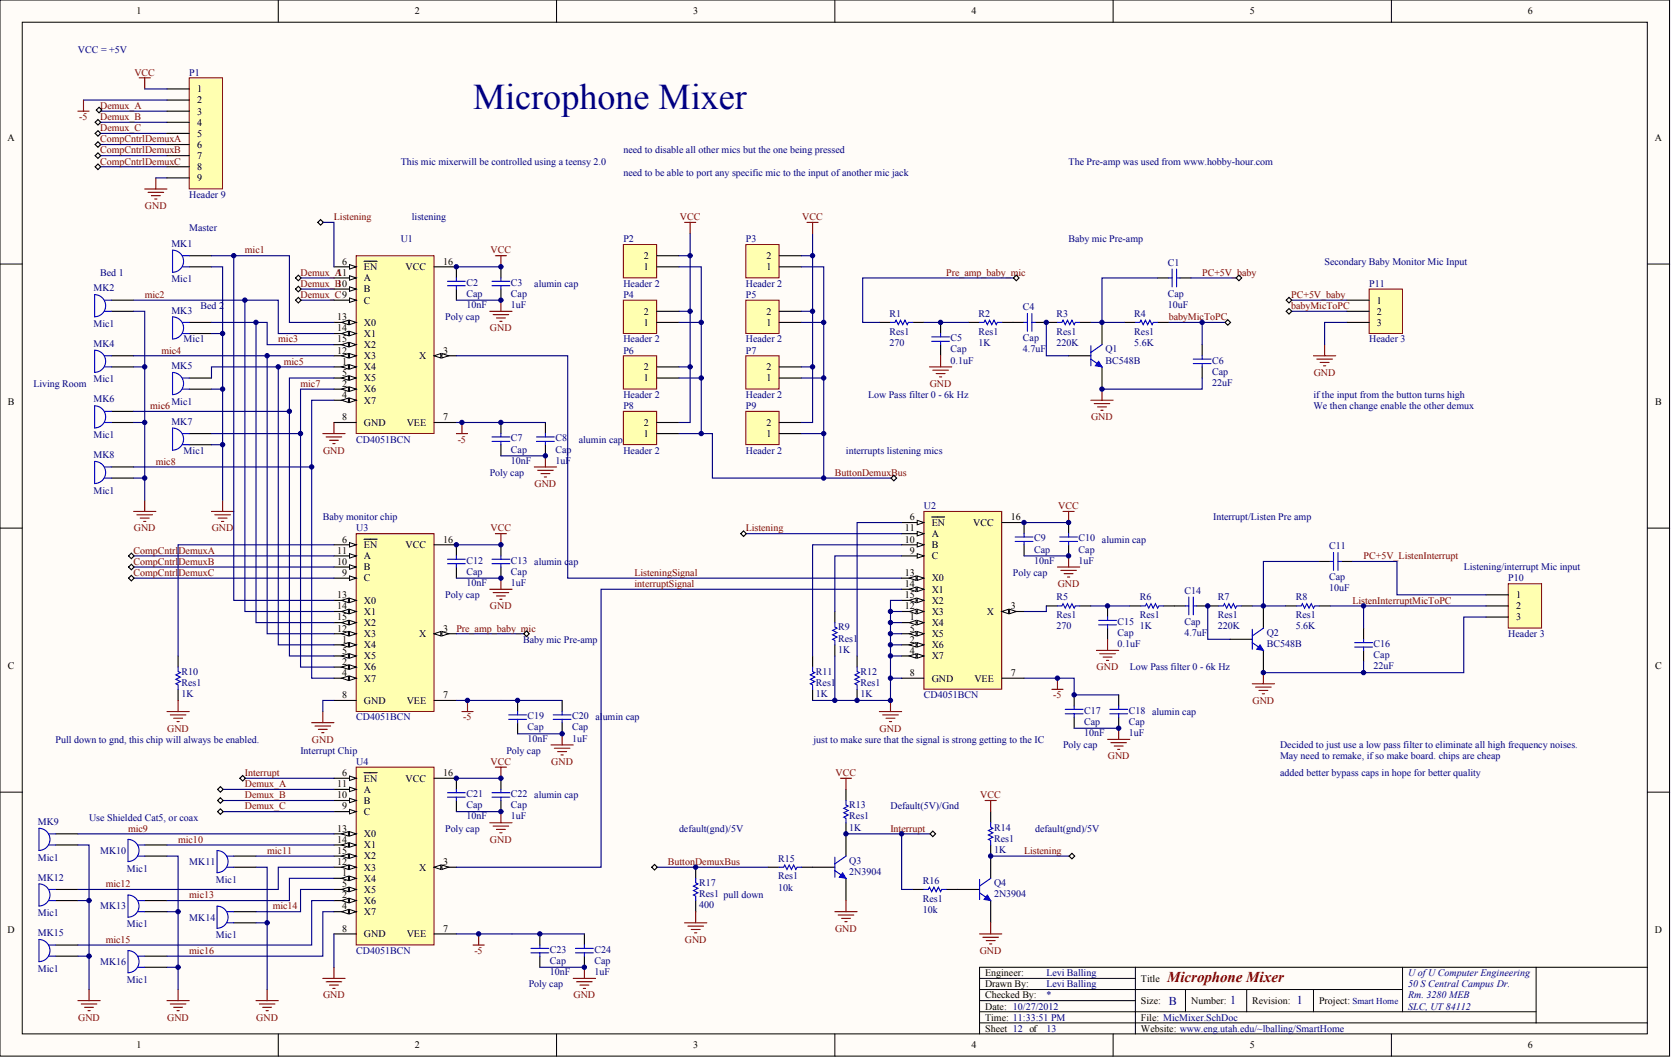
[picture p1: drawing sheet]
<svg xmlns="http://www.w3.org/2000/svg" width="634mm" height="401mm" viewBox="0 0 634 401" stroke-linecap="round" stroke-linejoin="round" font-family="sans-serif">
<defs><g id="words">
<text font-size="13.7" fill="#000080" x="179.4" y="41.3">Microphone Mixer</text>
<text font-size="5.7" fill="#800000" x="442.5" y="372.2">Microphone Mixer</text>
<g font-size="4.6" fill="#000080">
<text x="443.1" y="380.9">B</text>
<text x="466.3" y="380.5">1</text>
<text x="491.7" y="380.5">1</text>
</g>
<g font-size="3.8">
<text x="51.8" y="5.5">1</text>
<text x="157.3" y="5.5">2</text>
<text x="262.8" y="5.5">3</text>
<text x="368.3" y="5.5">4</text>
<text x="473.8" y="5.5">5</text>
<text x="579.3" y="5.5">6</text>
<text x="74.7" y="35">1</text>
<text x="74.7" y="39.2">2</text>
<text x="74.7" y="43.4">3</text>
<text x="74.7" y="47.6">4</text>
<text x="2.8" y="53.4">A</text>
<text x="74.7" y="51.8">5</text>
<text x="627.4" y="53.4">A</text>
<text x="74.7" y="56.1">6</text>
<text x="74.7" y="60.3">7</text>
<text x="74.7" y="64.5">8</text>
<text x="74.7" y="68.7">9</text>
<text x="129.8" y="100.3">6</text>
<text x="168" y="100.3">16</text>
<text x="244.1" y="98.2">2</text>
<text x="290.6" y="98.2">2</text>
<text x="127.9" y="104.5">11</text>
<text x="138" y="102.4">EN</text>
<text x="138" y="106.6">A</text>
<text x="153.8" y="102.4">VCC</text>
<text x="244.1" y="102.4">1</text>
<text x="290.6" y="102.4">1</text>
<text x="138" y="110.9">B</text>
<text x="138" y="115.1">C</text>
<text x="244.1" y="119.3">2</text>
<text x="290.6" y="119.3">2</text>
<text x="522" y="115.1">1</text>
<text x="522" y="119.3">2</text>
<text x="127.9" y="121.4">13</text>
<text x="127.9" y="125.6">14</text>
<text x="138" y="123.5">X0</text>
<text x="244.1" y="123.5">1</text>
<text x="290.6" y="123.5">1</text>
<text x="522" y="123.5">3</text>
<text x="127.9" y="129.8">15</text>
<text x="138" y="131.9">X2</text>
<text x="138" y="127.7">X1</text>
<text x="127.9" y="134">12</text>
<text x="138" y="136.1">X3</text>
<text x="158.9" y="136.1">X</text>
<text x="168" y="134">3</text>
<text x="129.8" y="138.2">1</text>
<text x="129.8" y="142.5">5</text>
<text x="138" y="140.4">X4</text>
<text x="244.1" y="140.4">2</text>
<text x="290.6" y="140.4">2</text>
<text x="129.8" y="146.7">2</text>
<text x="138" y="148.8">X6</text>
<text x="138" y="144.6">X5</text>
<text x="244.1" y="144.6">1</text>
<text x="290.6" y="144.6">1</text>
<text x="3" y="153.5">B</text>
<text x="129.8" y="150.9">4</text>
<text x="138" y="153">X7</text>
<text x="627.6" y="153.5">B</text>
<text x="129.8" y="159.3">8</text>
<text x="138" y="161.4">GND</text>
<text x="154.2" y="161.4">VEE</text>
<text x="168" y="159.3">7</text>
<text x="244.1" y="161.4">2</text>
<text x="290.6" y="161.4">2</text>
<text x="244.1" y="165.6">1</text>
<text x="290.6" y="165.6">1</text>
<text x="345" y="197.3">6</text>
<text x="383.2" y="197.3">16</text>
<text x="343.1" y="201.5">11</text>
<text x="353.2" y="199.4">EN</text>
<text x="353.2" y="203.6">A</text>
<text x="369" y="199.4">VCC</text>
<text x="127.9" y="209.9">11</text>
<text x="129.8" y="205.7">6</text>
<text x="138" y="207.8">EN</text>
<text x="153.8" y="207.8">VCC</text>
<text x="168" y="205.7">16</text>
<text x="343.1" y="205.7">10</text>
<text x="345" y="209.9">9</text>
<text x="353.2" y="207.8">B</text>
<text x="127.9" y="214.1">10</text>
<text x="138" y="212">A</text>
<text x="353.2" y="212">C</text>
<text x="129.8" y="218.3">9</text>
<text x="138" y="220.4">C</text>
<text x="138" y="216.2">B</text>
<text x="343.1" y="218.3">13</text>
<text x="353.2" y="220.4">X0</text>
<text x="127.9" y="226.8">13</text>
<text x="343.1" y="226.8">15</text>
<text x="343.1" y="222.5">14</text>
<text x="353.2" y="224.7">X1</text>
<text x="574.8" y="226.8">1</text>
<text x="127.9" y="231">14</text>
<text x="138" y="228.9">X0</text>
<text x="138" y="233.1">X1</text>
<text x="343.1" y="231">12</text>
<text x="353.2" y="233.1">X3</text>
<text x="353.2" y="228.9">X2</text>
<text x="374.1" y="233.1">X</text>
<text x="383.2" y="231">3</text>
<text x="574.8" y="231">2</text>
<text x="127.9" y="239.4">12</text>
<text x="127.9" y="235.2">15</text>
<text x="138" y="237.3">X2</text>
<text x="168" y="239.4">3</text>
<text x="345" y="235.2">1</text>
<text x="345" y="239.4">5</text>
<text x="353.2" y="237.3">X4</text>
<text x="574.8" y="235.2">3</text>
<text x="129.8" y="243.6">1</text>
<text x="138" y="245.7">X4</text>
<text x="138" y="241.5">X3</text>
<text x="158.9" y="241.5">X</text>
<text x="345" y="243.6">2</text>
<text x="353.2" y="245.7">X6</text>
<text x="353.2" y="241.5">X5</text>
<text x="129.8" y="247.8">5</text>
<text x="138" y="249.9">X5</text>
<text x="345" y="247.8">4</text>
<text x="353.2" y="249.9">X7</text>
<text x="3" y="253.7">C</text>
<text x="129.8" y="252">2</text>
<text x="129.8" y="256.3">4</text>
<text x="138" y="254.2">X6</text>
<text x="345" y="256.3">8</text>
<text x="383.2" y="256.3">7</text>
<text x="627.6" y="253.7">C</text>
<text x="138" y="258.4">X7</text>
<text x="353.2" y="258.4">GND</text>
<text x="369.4" y="258.4">VEE</text>
<text x="129.8" y="264.7">8</text>
<text x="138" y="266.8">GND</text>
<text x="154.2" y="266.8">VEE</text>
<text x="168" y="264.7">7</text>
<text x="127.9" y="298.4">11</text>
<text x="129.8" y="294.2">6</text>
<text x="138" y="296.3">EN</text>
<text x="153.8" y="296.3">VCC</text>
<text x="168" y="294.2">16</text>
<text x="127.9" y="302.6">10</text>
<text x="138" y="304.7">B</text>
<text x="138" y="300.5">A</text>
<text x="129.8" y="306.8">9</text>
<text x="138" y="308.9">C</text>
<text x="127.9" y="315.3">13</text>
<text x="138" y="317.4">X0</text>
<text x="127.9" y="323.7">15</text>
<text x="127.9" y="319.5">14</text>
<text x="138" y="321.6">X1</text>
<text x="127.9" y="327.9">12</text>
<text x="138" y="325.8">X2</text>
<text x="168" y="327.9">3</text>
<text x="129.8" y="332.1">1</text>
<text x="138" y="334.2">X4</text>
<text x="138" y="330">X3</text>
<text x="158.9" y="330">X</text>
<text x="129.8" y="340.6">2</text>
<text x="129.8" y="336.3">5</text>
<text x="138" y="338.5">X5</text>
<text x="129.8" y="344.8">4</text>
<text x="138" y="342.7">X6</text>
<text x="138" y="346.9">X7</text>
<text x="2.8" y="353.8">D</text>
<text x="129.8" y="353.2">8</text>
<text x="168" y="353.2">7</text>
<text x="627.4" y="353.8">D</text>
<text x="138" y="355.3">GND</text>
<text x="154.2" y="355.3">VEE</text>
<text x="373.5" y="370.1">Engineer:</text>
<text x="373.5" y="374.3">Drawn By:</text>
<text x="432.6" y="372.2">Title</text>
<text x="373.5" y="382.7">Date: 10/27/2012</text>
<text x="373.5" y="378.5">Checked By:</text>
<text x="432.6" y="380.6">Size:</text>
<text x="451.7" y="380.6">Number:</text>
<text x="474.8" y="380.6">Revision:</text>
<text x="500.1" y="380.6">Project: Smart Home</text>
<text x="373.5" y="386.9">Time: 11:33:51 PM</text>
<text x="432.6" y="386.9">File: MicMixer.SchDoc</text>
<text x="373.5" y="391.1">Sheet 12 of</text>
<text x="432.6" y="391.1">Website: www.eng.utah.edu/~lballing/SmartHome</text>
<text x="51.8" y="397.5">1</text>
<text x="157.3" y="397.5">2</text>
<text x="262.8" y="397.5">3</text>
<text x="368.3" y="397.5">4</text>
<text x="473.8" y="397.5">5</text>
<text x="579.3" y="397.5">6</text>
</g>
<g font-size="3.8" fill="#000080">
<text x="29.5" y="20.2">VCC = +5V</text>
<text x="71.7" y="28.7">P1</text>
<text x="236.3" y="58.2">need to disable all other mics but the one being pressed</text>
<text x="151.9" y="62.4">This mic mixerwill be controlled using a teensy 2.0</text>
<text x="405.1" y="62.4">The Pre-amp was used from www.hobby-hour.com</text>
<text x="236.3" y="66.6">need to be able to port any specific mic to the input ofanother mic jack</text>
<text x="71.7" y="75">Header 9</text>
<text x="156.1" y="83.5">listening</text>
<text x="71.7" y="87.7">Master</text>
<text x="65" y="93.6">MK1</text>
<text x="151.9" y="91.9">U1</text>
<text x="236.3" y="91.9">P2</text>
<text x="282.8" y="91.9">P3</text>
<text x="405.1" y="91.9">Baby mic Pre-amp</text>
<text x="442.7" y="100.7">C1</text>
<text x="502.2" y="100.3">Secondary Baby Monitor Mic Input</text>
<text x="38" y="104.5">Bed 1</text>
<text x="65" y="107.1">Mic1</text>
<text x="35.5" y="110.4">MK2</text>
<text x="176.8" y="108.3">C2</text>
<text x="176.8" y="112.5">Cap</text>
<text x="193.7" y="108.3">C3</text>
<text x="193.7" y="112.5">Cap</text>
<text x="202.6" y="108.7">alumin cap</text>
<text x="236.3" y="108.7">Header 2</text>
<text x="236.3" y="113">P4</text>
<text x="282.8" y="113">P5</text>
<text x="282.8" y="108.7">Header 2</text>
<text x="442.7" y="112.5">Cap</text>
<text x="519.1" y="108.7">P11</text>
<text x="65" y="118.9">MK3</text>
<text x="76" y="117.2">Bed 2</text>
<text x="176.8" y="116.8">10nF</text>
<text x="193.7" y="116.8">1uF</text>
<text x="387.8" y="117.6">C4</text>
<text x="442.7" y="116.8">10uF</text>
<text x="35.5" y="123.9">Mic1</text>
<text x="168.8" y="121.4">Poly cap</text>
<text x="337.2" y="120.1">R1</text>
<text x="371" y="120.1">R2</text>
<text x="400.5" y="120.1">R3</text>
<text x="430" y="120.1">R4</text>
<text x="35.5" y="131.5">MK4</text>
<text x="69.6" y="129.8">Mic1</text>
<text x="236.3" y="129.8">Header 2</text>
<text x="282.8" y="129.8">Header 2</text>
<text x="337.2" y="131.1">270</text>
<text x="337.2" y="126.9">Res1</text>
<text x="360.4" y="129.4">C5</text>
<text x="371" y="131.1">1K</text>
<text x="371" y="126.9">Res1</text>
<text x="387.8" y="129.4">Cap</text>
<text x="400.5" y="131.1">220K</text>
<text x="400.5" y="126.9">Res1</text>
<text x="430" y="131.1">5.6K</text>
<text x="430" y="126.9">Res1</text>
<text x="519.1" y="129.8">Header 3</text>
<text x="236.3" y="134">P6</text>
<text x="282.8" y="134">P7</text>
<text x="360.4" y="137.8">0.1uF</text>
<text x="360.4" y="133.6">Cap</text>
<text x="387.8" y="133.6">4.7uF</text>
<text x="419.1" y="133.6">Q1</text>
<text x="419.1" y="137.8">BC548B</text>
<text x="459.6" y="137.8">C6</text>
<text x="65" y="139.9">MK5</text>
<text x="459.6" y="142">Cap</text>
<text x="12.7" y="146.7">Living Room</text>
<text x="35.5" y="145">Mic1</text>
<text x="459.6" y="146.3">22uF</text>
<text x="35.5" y="152.6">MK6</text>
<text x="65" y="153.4">Mic1</text>
<text x="236.3" y="150.9">Header 2</text>
<text x="236.3" y="155.1">P8</text>
<text x="282.8" y="150.9">Header 2</text>
<text x="282.8" y="155.1">P9</text>
<text x="329.2" y="150.9">Low Pass filter 0 - 6k Hz</text>
<text x="498" y="150.9">ifthe input from the button turns high</text>
<text x="498" y="155.1">We then change enable the other demux</text>
<text x="65" y="161">MK7</text>
<text x="35.5" y="166.1">Mic1</text>
<text x="135" y="167.8">CD4051BCN</text>
<text x="193.7" y="167.3">C7</text>
<text x="210.6" y="167.3">C8</text>
<text x="219.5" y="167.8">alumin cap</text>
<text x="35.5" y="173.7">MK8</text>
<text x="69.6" y="172">Mic1</text>
<text x="193.7" y="171.5">Cap</text>
<text x="210.6" y="171.5">Cap</text>
<text x="236.3" y="172">Header 2</text>
<text x="282.8" y="172">Header 2</text>
<text x="320.7" y="172">interrupts listening mics</text>
<text x="193.7" y="175.8">10nF</text>
<text x="210.6" y="175.8">1uF</text>
<text x="185.7" y="180.4">Poly cap</text>
<text x="35.5" y="187.1">Mic1</text>
<text x="122.4" y="197.3">Baby monitor chip</text>
<text x="350.3" y="193">U2</text>
<text x="460" y="197.3">Interrupt/Listen Pre amp</text>
<text x="135" y="201.5">U3</text>
<text x="392.1" y="205.3">C9</text>
<text x="392.1" y="209.5">Cap</text>
<text x="408.9" y="205.3">C10 alumin cap</text>
<text x="408.9" y="209.5">Cap</text>
<text x="503.9" y="208.2">C11</text>
<text x="176.8" y="213.7">C12</text>
<text x="193.7" y="213.7">C13 alumin cap</text>
<text x="392.1" y="213.7">10nF</text>
<text x="408.9" y="213.7">1uF</text>
<text x="176.8" y="217.9">Cap</text>
<text x="193.7" y="217.9">Cap</text>
<text x="384" y="218.3">Poly cap</text>
<text x="503.9" y="220">Cap</text>
<text x="555" y="216.2">Listening/interrupt Mic input</text>
<text x="571.8" y="220.4">P10</text>
<text x="168.8" y="226.8">Poly cap</text>
<text x="176.8" y="222.1">10nF</text>
<text x="193.7" y="222.1">1uF</text>
<text x="400.5" y="227.6">R5</text>
<text x="432.2" y="227.6">R6</text>
<text x="449" y="225.1">C14</text>
<text x="461.7" y="227.6">R7</text>
<text x="491.2" y="227.6">R8</text>
<text x="503.9" y="224.2">10uF</text>
<text x="317.8" y="239">R9</text>
<text x="400.5" y="238.6">270</text>
<text x="400.5" y="234.3">Res1</text>
<text x="423.7" y="236.9">C15</text>
<text x="432.2" y="238.6">1K</text>
<text x="432.2" y="234.3">Res1</text>
<text x="449" y="236.9">Cap</text>
<text x="461.7" y="238.6">220K</text>
<text x="461.7" y="234.3">Res1</text>
<text x="491.2" y="238.6">5.6K</text>
<text x="491.2" y="234.3">Res1</text>
<text x="198.4" y="243.6">Baby mic Pre-amp</text>
<text x="317.8" y="243.2">Res1</text>
<text x="423.7" y="245.3">0.1uF</text>
<text x="423.7" y="241.1">Cap</text>
<text x="449" y="241.1">4.7uF</text>
<text x="480.3" y="241.1">Q2</text>
<text x="480.3" y="245.3">BC548B</text>
<text x="520.8" y="245.3">C16</text>
<text x="571.8" y="241.5">Header 3</text>
<text x="317.8" y="247.4">1K</text>
<text x="520.8" y="249.5">Cap</text>
<text x="68.8" y="255.8">R10</text>
<text x="309.3" y="255.8">R11</text>
<text x="326.2" y="255.8">R12</text>
<text x="428.4" y="254.2">Low Pass filter 0 - 6k Hz</text>
<text x="520.8" y="253.7">22uF</text>
<text x="68.8" y="260.1">Res1</text>
<text x="309.3" y="260.1">Res1</text>
<text x="326.2" y="260.1">Res1</text>
<text x="68.8" y="264.3">1K</text>
<text x="309.3" y="264.3">1K</text>
<text x="326.2" y="264.3">1K</text>
<text x="350.3" y="264.7">CD4051BCN</text>
<text x="135" y="273.1">CD4051BCN</text>
<text x="200" y="272.7">C19</text>
<text x="216.9" y="272.7">C20 alumin cap</text>
<text x="411.1" y="270.6">C17</text>
<text x="411.1" y="274.8">Cap</text>
<text x="427.9" y="270.6">C18 alumin cap</text>
<text x="427.9" y="274.8">Cap</text>
<text x="21.1" y="281.6">Pull down to gnd, this chip will always be enabled.</text>
<text x="200" y="281.1">10nF</text>
<text x="200" y="276.9">Cap</text>
<text x="216.9" y="281.1">1uF</text>
<text x="216.9" y="276.9">Cap</text>
<text x="308.4" y="281.6">just to make sure that the signal is strong getting to the IC</text>
<text x="411.1" y="279">10nF</text>
<text x="427.9" y="279">1uF</text>
<text x="113.9" y="285.8">Interrupt Chip</text>
<text x="192" y="285.8">Poly cap</text>
<text x="403" y="283.7">Poly cap</text>
<text x="485.3" y="283.7">Decided to just use a low pass filter to eliminate all high frequency noises.</text>
<text x="485.3" y="287.9">May need to remake, ifso make board. chips are cheap</text>
<text x="135" y="290">U4</text>
<text x="485.3" y="294.2">added better bypass caps in hope for better quality</text>
<text x="176.8" y="302.2">C21</text>
<text x="193.7" y="302.2">C22 alumin cap</text>
<text x="33.8" y="311.1">Use Shielded Cat5, or coax</text>
<text x="176.8" y="310.6">10nF</text>
<text x="176.8" y="306.4">Cap</text>
<text x="193.7" y="310.6">1uF</text>
<text x="193.7" y="306.4">Cap</text>
<text x="322" y="306.4">R13</text>
<text x="322" y="310.6">Res1</text>
<text x="337.6" y="306.8">Default(5V)/Gnd</text>
<text x="14.3" y="312.7">MK9</text>
<text x="168.8" y="315.3">Poly cap</text>
<text x="257.4" y="315.3">default(gnd)/5V</text>
<text x="322" y="314.9">1K</text>
<text x="376.9" y="314.9">R14</text>
<text x="392.5" y="315.3">default(gnd)/5V</text>
<text x="38" y="323.7">MK10</text>
<text x="376.9" y="323.3">1K</text>
<text x="376.9" y="319.1">Res1</text>
<text x="14.3" y="326.2">Mic1</text>
<text x="71.7" y="327.9">MK11</text>
<text x="295" y="326.7">R15</text>
<text x="322" y="327.5">Q3</text>
<text x="14.3" y="333.8">MK12</text>
<text x="48.1" y="330.4">Mic1</text>
<text x="81.9" y="334.7">Mic1</text>
<text x="265" y="335.9">R17</text>
<text x="295" y="333.4">Res1</text>
<text x="322" y="331.7">2N3904</text>
<text x="349.9" y="335.1">R16</text>
<text x="376.9" y="335.9">Q4</text>
<text x="265" y="340.1">Res1 pull down</text>
<text x="295" y="337.6">10k</text>
<text x="349.9" y="341.8">Res1</text>
<text x="376.9" y="340.1">2N3904</text>
<text x="14.3" y="347.3">Mic1</text>
<text x="38" y="344.8">MK13</text>
<text x="265" y="344.4">400</text>
<text x="349.9" y="346">10k</text>
<text x="48.1" y="351.5">Mic1</text>
<text x="71.7" y="349">MK14</text>
<text x="14.3" y="354.9">MK15</text>
<text x="81.9" y="355.7">Mic1</text>
<text x="38" y="365.9">MK16</text>
<text x="135" y="361.6">CD4051BCN</text>
<text x="208.5" y="361.2">C23</text>
<text x="208.5" y="365.4">Cap</text>
<text x="225.4" y="361.2">C24</text>
<text x="225.4" y="365.4">Cap</text>
<text x="14.3" y="368.4">Mic1</text>
<text x="208.5" y="369.6">10nF</text>
<text x="225.4" y="369.6">1uF</text>
<text x="396.7" y="370.1">Levi Balling</text>
<text x="533.9" y="370.1">U of U Computer Engineering</text>
<text x="48.1" y="372.6">Mic1</text>
<text x="200.5" y="374.3">Poly cap</text>
<text x="396.7" y="374.3">Levi Balling</text>
<text x="533.9" y="374.3">50 S Central Campus Dr.</text>
<text x="396.7" y="378.5">*</text>
<text x="533.9" y="378.5">Rm. 3280 MEB</text>
<text x="533.9" y="382.7">SLC, UT 84112</text>
<text x="396.7" y="391.1">13</text>
</g>
<g font-size="3.8" fill="#800000">
<text x="50.9" y="28.7">VCC</text>
<text x="38" y="41.3">Demux_A</text>
<text x="30" y="45.5">-5</text>
<text x="38" y="45.5">Demux_B</text>
<text x="38" y="49.7">Demux_C</text>
<text x="38" y="53.9">CompCntrlDemuxA</text>
<text x="38" y="58.2">CompCntrlDemuxB</text>
<text x="38" y="62.4">CompCntrlDemuxC</text>
<text x="54.9" y="79.2">GND</text>
<text x="126.6" y="83.5">Listening</text>
<text x="257.7" y="83.5">VCC</text>
<text x="304.2" y="83.5">VCC</text>
<text x="92.8" y="96.1">mic1</text>
<text x="186" y="96.1">VCC</text>
<text x="113.9" y="104.5">Demux_A</text>
<text x="358.7" y="104.5">Pre_amp_baby_mic</text>
<text x="455.8" y="104.5">PC+5V_baby</text>
<text x="54.9" y="113">mic2</text>
<text x="113.9" y="108.7">Demux_B10</text>
<text x="113.9" y="113">Demux_C9</text>
<text x="489.6" y="113">PC+5V_baby</text>
<text x="489.6" y="117.2">babyMicToPC</text>
<text x="185.8" y="125.6">GND</text>
<text x="443.1" y="121.4">babyMicToPC</text>
<text x="105.5" y="129.8">mic3</text>
<text x="61.2" y="134">mic4</text>
<text x="107.6" y="138.2">mic5</text>
<text x="498.1" y="142.5">GND</text>
<text x="113.9" y="146.7">mic7</text>
<text x="352.5" y="146.7">GND</text>
<text x="57" y="155.1">mic6</text>
<text x="413.7" y="159.3">GND</text>
<text x="173.5" y="167.8">-5</text>
<text x="122.5" y="172">GND</text>
<text x="59.1" y="176.2">mic8</text>
<text x="202.7" y="184.6">GND</text>
<text x="316.5" y="180.4">ButtonDemuxBus</text>
<text x="401.2" y="193">VCC</text>
<text x="50.7" y="201.5">GND</text>
<text x="80.3" y="201.5">GND</text>
<text x="186" y="201.5">VCC</text>
<text x="282.8" y="201.5">Listening</text>
<text x="50.6" y="209.9">CompCntrlDemuxA</text>
<text x="50.6" y="214.1">CompCntrlDemuxB</text>
<text x="517" y="212">PC+5V_ListenInterrupt</text>
<text x="50.6" y="218.3">CompCntrlDemuxC</text>
<text x="240.6" y="218.3">ListeningSignal</text>
<text x="240.6" y="222.5">interruptSignal</text>
<text x="401" y="222.5">GND</text>
<text x="185.8" y="231">GND</text>
<text x="512.8" y="228.9">ListenInterruptMicToPC</text>
<text x="173" y="239.4">Pre_amp_baby_mic</text>
<text x="415.8" y="254.2">GND</text>
<text x="399.3" y="264.7">-5</text>
<text x="474.9" y="266.8">GND</text>
<text x="175.6" y="273.1">-5</text>
<text x="63.4" y="277.3">GND</text>
<text x="118.3" y="281.6">GND</text>
<text x="333.5" y="277.3">GND</text>
<text x="420" y="287.9">GND</text>
<text x="186" y="290">VCC</text>
<text x="209" y="290">GND</text>
<text x="92.8" y="294.2">Interrupt</text>
<text x="92.8" y="298.4">Demux_A</text>
<text x="316.8" y="294.2">VCC</text>
<text x="92.8" y="302.6">Demux_B</text>
<text x="371.7" y="302.6">VCC</text>
<text x="92.8" y="306.8">Demux_C</text>
<text x="48.5" y="315.3">mic9</text>
<text x="337.6" y="315.3">Interrupt</text>
<text x="67.5" y="319.5">mic10</text>
<text x="101.3" y="323.7">mic11</text>
<text x="185.8" y="319.5">GND</text>
<text x="388.3" y="323.7">Listening</text>
<text x="253.2" y="327.9">ButtonDemuxBus</text>
<text x="40.1" y="336.3">mic12</text>
<text x="71.7" y="340.6">mic13</text>
<text x="103.4" y="344.8">mic14</text>
<text x="316.6" y="353.2">GND</text>
<text x="40.1" y="357.4">mic15</text>
<text x="259.6" y="357.4">GND</text>
<text x="71.7" y="361.6">mic16</text>
<text x="179.9" y="361.6">-5</text>
<text x="371.5" y="361.6">GND</text>
<text x="122.5" y="378.5">GND</text>
<text x="217.4" y="378.5">GND</text>
<text x="29.6" y="386.9">GND</text>
<text x="63.4" y="386.9">GND</text>
<text x="97.2" y="386.9">GND</text>
</g>
</g></defs>
<g fill="#fffcf8" stroke="#000" stroke-width=".38">
<path d="M0 0h633v400.4h-633z"/>
<path d="M8.4 8.4h616.2v383.5h-616.2z"/>
</g>
<g fill="none" stroke="#000" stroke-width=".38">
<path d="M105.5 0v8.4M211 0v8.4M316.5 0v8.4M422 0v8.4M527.5 0v8.4M0 100.1h8.4M624.6 100.1h8.4M0 200.2h8.4M624.6 200.2h8.4M0 300.3h8.4M624.6 300.3h8.4M371.4 375.1h160.4"/>
<path d="M371.4 370.9h59.1M371.4 379.3h59.1M430.5 366.7h-59.1v25.3M449.5 375.1v8.5M472.7 375.1v8.5M498 375.1v8.5M531.8 366.7v16.9M582.4 366.7h-151.9v25.3M624.6 366.7h-42.2v21.1M105.5 392v8.4M211 392v8.4M316.5 392v8.4"/>
<path d="M371.4 387.8h253.2M371.4 383.6h211M422 392v8.4M527.5 392v8.4"/>
</g>
<g fill="none" stroke="#000" stroke-width=".42">
<path d="M71.7 96.9h8.5M42.2 118h8.4M42.2 113.8h8.4M71.7 101.2h8.5M42.2 139.1h8.4M42.2 134.9h8.4M71.7 126.4h8.5M71.7 122.2h8.5M21.1 316.1h8.4M21.1 320.3h8.4M21.1 337.2h8.4M54.9 320.3h8.4"/>
<path d="M54.9 324.5h8.4M88.6 324.5h8.5M88.6 328.8h8.5M21.1 341.4h8.4"/>
</g>
<g fill="none" stroke="#00f" stroke-width=".42">
<path d="M65.4 94.8a4.2 4.2 0 0 1 4.2 4.2 4.2 4.2 0 0 1-4.2 4.2zM69.2 96.9h2.5M35.9 111.7a4.2 4.2 0 0 1 4.2 4.2 4.2 4.2 0 0 1-4.2 4.2zM39.7 113.8h2.5M39.7 118h2.5M69.2 101.2h2.5M39.7 134.9h2.5M39.7 139.1h2.5M65.4 120.1a4.2 4.2 0 0 1 4.2 4.2 4.2 4.2 0 0 1-4.2 4.2zM69.2 122.2h2.5M69.2 126.4h2.5M35.9 141.2a4.2 4.2 0 0 0 4.2-4.2 4.2 4.2 0 0 0-4.2-4.2v8.4"/>
<path d="M18.6 316.1h2.5M48.5 318.2a4.2 4.2 0 0 1 4.2 4.2 4.2 4.2 0 0 1-4.2 4.2zM14.8 322.4a4.2 4.2 0 0 0 4.1-4.2 4.2 4.2 0 0 0-4.1-4.2v8.4M14.8 335.1a4.2 4.2 0 0 1 4.1 4.2 4.2 4.2 0 0 1-4.1 4.2zM18.6 320.3h2.5M18.6 337.2h2.5M52.3 320.3h2.6M52.3 324.5h2.6M82.3 330.8a4.2 4.2 0 0 0 4.2-4.2 4.2 4.2 0 0 0-4.2-4.2v8.5M86.1 324.5h2.5M86.1 328.8h2.5M18.6 341.4h2.5"/>
</g>
<path d="M571.8 221.3h12.7v16.8h-12.7z" fill="#ffffb0" stroke="#800000" stroke-width=".38"/>
<path d="M563.4 225.5h8.4M563.4 229.7h8.4M563.4 233.9h8.4" fill="none" stroke="#000" stroke-width=".42"/>
<path d="M519.1 109.6h12.6v16.8h-12.6z" fill="#ffffb0" stroke="#800000" stroke-width=".38"/>
<path d="M510.7 113.8h8.4M510.7 118h8.4M510.7 122.2h8.4" fill="none" stroke="#000" stroke-width=".42"/>
<path d="M135 96.9h29.5v67.4h-29.5z" fill="#ffffb0" stroke="#800000" stroke-width=".38"/>
<path d="M126.6 147.5h8.4" fill="none" stroke="#000" stroke-width=".42"/>
<g fill="#fffcf8" stroke="#000" stroke-width=".38">
<path d="M132.5 146.7l2.5 .8-2.5 .9z"/>
<path d="M129.6 147.5l2.5-.8v1.7z"/>
</g>
<path d="M126.6 139.1h8.4" fill="none" stroke="#000" stroke-width=".42"/>
<g fill="#fffcf8" stroke="#000" stroke-width=".38">
<path d="M132.5 138.2l2.5 .9-2.5 .8z"/>
<path d="M129.6 139.1l2.5-.9v1.7z"/>
</g>
<path d="M164.6 134.9h8.4" fill="none" stroke="#000" stroke-width=".42"/>
<g fill="#fffcf8" stroke="#000" stroke-width=".38">
<path d="M164.6 134.9l2.5-.9v1.7z"/>
<path d="M167.5 134l2.6 .9-2.6 .8z"/>
</g>
<path d="M126.6 151.7h8.4" fill="none" stroke="#000" stroke-width=".42"/>
<g fill="#fffcf8" stroke="#000" stroke-width=".38">
<path d="M132.5 150.9l2.5 .8-2.5 .9z"/>
<path d="M129.6 151.7l2.5-.8v1.7z"/>
</g>
<path d="M164.6 101.2h8.4M126.6 143.3h8.4" fill="none" stroke="#000" stroke-width=".42"/>
<g fill="#fffcf8" stroke="#000" stroke-width=".38">
<path d="M132.5 142.5l2.5 .8-2.5 .8z"/>
<path d="M129.6 143.3l2.5-.8v1.6z"/>
</g>
<path d="M126.6 101.2h8.4" fill="none" stroke="#000" stroke-width=".42"/>
<path d="M132.5 100.3l2.5 .9-2.5 .8z" fill="#fffcf8" stroke="#000" stroke-width=".38"/>
<path d="M138 99h5M126.6 122.2h8.4" fill="none" stroke="#000" stroke-width=".42"/>
<g fill="#fffcf8" stroke="#000" stroke-width=".38">
<path d="M132.5 121.4l2.5 .8-2.5 .9z"/>
<path d="M129.6 122.2l2.5-.8v1.7z"/>
</g>
<path d="M126.6 134.9h8.4M126.6 160.2h8.4M164.6 160.2h8.4" fill="none" stroke="#000" stroke-width=".42"/>
<g fill="#fffcf8" stroke="#000" stroke-width=".38">
<path d="M132.5 134l2.5 .9-2.5 .8z"/>
<path d="M129.6 134.9l2.5-.9v1.7z"/>
</g>
<path d="M126.6 113.8h8.4" fill="none" stroke="#000" stroke-width=".42"/>
<path d="M132.5 113l2.5 .8-2.5 .8z" fill="#fffcf8" stroke="#000" stroke-width=".38"/>
<path d="M126.6 109.6h8.4" fill="none" stroke="#000" stroke-width=".42"/>
<path d="M132.5 108.7l2.5 .9-2.5 .8z" fill="#fffcf8" stroke="#000" stroke-width=".38"/>
<path d="M126.6 105.4h8.4" fill="none" stroke="#000" stroke-width=".42"/>
<path d="M132.5 104.5l2.5 .9-2.5 .8z" fill="#fffcf8" stroke="#000" stroke-width=".38"/>
<path d="M126.6 130.7h8.4" fill="none" stroke="#000" stroke-width=".42"/>
<g fill="#fffcf8" stroke="#000" stroke-width=".38">
<path d="M132.5 129.8l2.5 .9-2.5 .8z"/>
<path d="M129.6 130.7l2.5-.9v1.7z"/>
</g>
<path d="M126.6 126.4h8.4" fill="none" stroke="#000" stroke-width=".42"/>
<g fill="#fffcf8" stroke="#000" stroke-width=".38">
<path d="M132.5 125.6l2.5 .8-2.5 .9z"/>
<path d="M129.6 126.4l2.5-.8v1.7z"/>
</g>
<path d="M135 290.8h29.5v67.4h-29.5z" fill="#ffffb0" stroke="#800000" stroke-width=".38"/>
<path d="M126.6 341.4h8.4" fill="none" stroke="#000" stroke-width=".42"/>
<g fill="#fffcf8" stroke="#000" stroke-width=".38">
<path d="M132.5 340.6l2.5 .8-2.5 .8z"/>
<path d="M129.6 341.4l2.5-.8v1.6z"/>
</g>
<path d="M126.6 333h8.4" fill="none" stroke="#000" stroke-width=".42"/>
<g fill="#fffcf8" stroke="#000" stroke-width=".38">
<path d="M132.5 332.1l2.5 .9-2.5 .8z"/>
<path d="M129.6 333l2.5-.9v1.7z"/>
</g>
<path d="M164.6 328.8h8.4" fill="none" stroke="#000" stroke-width=".42"/>
<g fill="#fffcf8" stroke="#000" stroke-width=".38">
<path d="M164.6 328.8l2.5-.9v1.7z"/>
<path d="M167.5 327.9l2.6 .9-2.6 .8z"/>
</g>
<path d="M126.6 345.6h8.4" fill="none" stroke="#000" stroke-width=".42"/>
<g fill="#fffcf8" stroke="#000" stroke-width=".38">
<path d="M132.5 344.8l2.5 .8-2.5 .9z"/>
<path d="M129.6 345.6l2.5-.8v1.7z"/>
</g>
<path d="M164.6 295h8.4M126.6 337.2h8.4" fill="none" stroke="#000" stroke-width=".42"/>
<g fill="#fffcf8" stroke="#000" stroke-width=".38">
<path d="M132.5 336.3l2.5 .9-2.5 .8z"/>
<path d="M129.6 337.2l2.5-.9v1.7z"/>
</g>
<path d="M126.6 295h8.4" fill="none" stroke="#000" stroke-width=".42"/>
<path d="M132.5 294.2l2.5 .8-2.5 .9z" fill="#fffcf8" stroke="#000" stroke-width=".38"/>
<path d="M138 292.9h5M126.6 316.1h8.4" fill="none" stroke="#000" stroke-width=".42"/>
<g fill="#fffcf8" stroke="#000" stroke-width=".38">
<path d="M132.5 315.3l2.5 .8-2.5 .9z"/>
<path d="M129.6 316.1l2.5-.8v1.7z"/>
</g>
<path d="M126.6 328.8h8.4M126.6 354h8.4M164.6 354h8.4" fill="none" stroke="#000" stroke-width=".42"/>
<g fill="#fffcf8" stroke="#000" stroke-width=".38">
<path d="M132.5 327.9l2.5 .9-2.5 .8z"/>
<path d="M129.6 328.8l2.5-.9v1.7z"/>
</g>
<path d="M126.6 307.7h8.4" fill="none" stroke="#000" stroke-width=".42"/>
<path d="M132.5 306.8l2.5 .9-2.5 .8z" fill="#fffcf8" stroke="#000" stroke-width=".38"/>
<path d="M126.6 303.5h8.4" fill="none" stroke="#000" stroke-width=".42"/>
<path d="M132.5 302.6l2.5 .9-2.5 .8z" fill="#fffcf8" stroke="#000" stroke-width=".38"/>
<path d="M126.6 299.3h8.4" fill="none" stroke="#000" stroke-width=".42"/>
<path d="M132.5 298.4l2.5 .9-2.5 .8z" fill="#fffcf8" stroke="#000" stroke-width=".38"/>
<path d="M126.6 324.5h8.4" fill="none" stroke="#000" stroke-width=".42"/>
<g fill="#fffcf8" stroke="#000" stroke-width=".38">
<path d="M132.5 323.7l2.5 .8-2.5 .9z"/>
<path d="M129.6 324.5l2.5-.8v1.7z"/>
</g>
<path d="M126.6 320.3h8.4" fill="none" stroke="#000" stroke-width=".42"/>
<g fill="#fffcf8" stroke="#000" stroke-width=".38">
<path d="M132.5 319.5l2.5 .8-2.5 .9z"/>
<path d="M129.6 320.3l2.5-.8v1.7z"/>
</g>
<path d="M135 202.3h29.5v67.4h-29.5z" fill="#ffffb0" stroke="#800000" stroke-width=".38"/>
<path d="M126.6 252.9h8.4" fill="none" stroke="#000" stroke-width=".42"/>
<g fill="#fffcf8" stroke="#000" stroke-width=".38">
<path d="M132.5 252l2.5 .9-2.5 .8z"/>
<path d="M129.6 252.9l2.5-.9v1.7z"/>
</g>
<path d="M126.6 244.5h8.4" fill="none" stroke="#000" stroke-width=".42"/>
<g fill="#fffcf8" stroke="#000" stroke-width=".38">
<path d="M132.5 243.6l2.5 .9-2.5 .8z"/>
<path d="M129.6 244.5l2.5-.9v1.7z"/>
</g>
<path d="M164.6 240.2h8.4" fill="none" stroke="#000" stroke-width=".42"/>
<g fill="#fffcf8" stroke="#000" stroke-width=".38">
<path d="M164.6 240.2l2.5-.8v1.7z"/>
<path d="M167.5 239.4l2.6 .8-2.6 .9z"/>
</g>
<path d="M126.6 257.1h8.4" fill="none" stroke="#000" stroke-width=".42"/>
<g fill="#fffcf8" stroke="#000" stroke-width=".38">
<path d="M132.5 256.3l2.5 .8-2.5 .8z"/>
<path d="M129.6 257.1l2.5-.8v1.6z"/>
</g>
<path d="M164.6 206.5h8.4M126.6 248.7h8.4" fill="none" stroke="#000" stroke-width=".42"/>
<g fill="#fffcf8" stroke="#000" stroke-width=".38">
<path d="M132.5 247.8l2.5 .9-2.5 .8z"/>
<path d="M129.6 248.7l2.5-.9v1.7z"/>
</g>
<path d="M126.6 206.5h8.4" fill="none" stroke="#000" stroke-width=".42"/>
<path d="M132.5 205.7l2.5 .8-2.5 .9z" fill="#fffcf8" stroke="#000" stroke-width=".38"/>
<path d="M138 204.4h5M126.6 227.6h8.4" fill="none" stroke="#000" stroke-width=".42"/>
<g fill="#fffcf8" stroke="#000" stroke-width=".38">
<path d="M132.5 226.8l2.5 .8-2.5 .8z"/>
<path d="M129.6 227.6l2.5-.8v1.6z"/>
</g>
<path d="M126.6 240.2h8.4M126.6 265.5h8.4M164.6 265.5h8.4" fill="none" stroke="#000" stroke-width=".42"/>
<g fill="#fffcf8" stroke="#000" stroke-width=".38">
<path d="M132.5 239.4l2.5 .8-2.5 .9z"/>
<path d="M129.6 240.2l2.5-.8v1.7z"/>
</g>
<path d="M126.6 219.2h8.4" fill="none" stroke="#000" stroke-width=".42"/>
<path d="M132.5 218.3l2.5 .9-2.5 .8z" fill="#fffcf8" stroke="#000" stroke-width=".38"/>
<path d="M126.6 215h8.4" fill="none" stroke="#000" stroke-width=".42"/>
<path d="M132.5 214.1l2.5 .9-2.5 .8z" fill="#fffcf8" stroke="#000" stroke-width=".38"/>
<path d="M126.6 210.7h8.4" fill="none" stroke="#000" stroke-width=".42"/>
<path d="M132.5 209.9l2.5 .8-2.5 .9z" fill="#fffcf8" stroke="#000" stroke-width=".38"/>
<path d="M126.6 236h8.4" fill="none" stroke="#000" stroke-width=".42"/>
<g fill="#fffcf8" stroke="#000" stroke-width=".38">
<path d="M132.5 235.2l2.5 .8-2.5 .9z"/>
<path d="M129.6 236l2.5-.8v1.7z"/>
</g>
<path d="M126.6 231.8h8.4" fill="none" stroke="#000" stroke-width=".42"/>
<g fill="#fffcf8" stroke="#000" stroke-width=".38">
<path d="M132.5 231l2.5 .8-2.5 .9z"/>
<path d="M129.6 231.8l2.5-.8v1.7z"/>
</g>
<g fill="none" stroke="#000" stroke-width=".42">
<path d="M42.2 155.9h8.4M71.7 147.5h8.5M71.7 143.3h8.5M42.2 160.2h8.4M42.2 177h8.4M71.7 168.6h8.5M71.7 164.4h8.5M42.2 181.2h8.4M21.1 358.3h8.4M54.9 345.6h8.4M54.9 341.4h8.4M88.6 345.6h8.5"/>
<path d="M88.6 349.8h8.5M21.1 362.5h8.4M54.9 362.5h8.4M54.9 366.7h8.4"/>
</g>
<g fill="none" stroke="#00f" stroke-width=".42">
<path d="M35.9 153.8a4.2 4.2 0 0 1 4.2 4.2 4.2 4.2 0 0 1-4.2 4.2zM39.7 155.9h2.5M65.4 149.6a4.2 4.2 0 0 0 4.2-4.2 4.2 4.2 0 0 0-4.2-4.2v8.4M69.2 143.3h2.5M69.2 147.5h2.5M35.9 174.9a4.2 4.2 0 0 1 4.2 4.2 4.2 4.2 0 0 1-4.2 4.2zM39.7 160.2h2.5M39.7 177h2.5M65.4 162.3a4.2 4.2 0 0 1 4.2 4.2 4.2 4.2 0 0 1-4.2 4.2zM69.2 164.4h2.5M69.2 168.6h2.5M39.7 181.2h2.5"/>
<path d="M14.8 356.2a4.2 4.2 0 0 1 4.1 4.1 4.2 4.2 0 0 1-4.1 4.2zM18.6 358.3h2.5M48.5 347.7a4.2 4.2 0 0 0 4.2-4.2 4.2 4.2 0 0 0-4.2-4.2v8.4M52.3 341.4h2.6M52.3 345.6h2.6M82.3 343.5a4.2 4.2 0 0 1 4.2 4.2 4.2 4.2 0 0 1-4.2 4.2zM86.1 345.6h2.5M86.1 349.8h2.5M18.6 362.5h2.5M48.5 360.4a4.2 4.2 0 0 1 4.2 4.2 4.2 4.2 0 0 1-4.2 4.2zM52.3 362.5h2.6M52.3 366.7h2.6"/>
</g>
<g fill="none" stroke="#000080" stroke-width=".42">
<path d="M80.2 96.9h29.5v25.3h16.9M88.6 96.9v130.7h38M50.6 113.8h54.9v12.6h21.1M50.6 118h4.3v71.7M80.2 101.2h4.2v88.5M92.8 113.8v118h33.8M50.6 134.9h76M50.6 139.1h4.3M80.2 122.2h21.1v8.5h25.3M80.2 126.4h4.2M97.1 122.2v113.8h29.5M101.3 134.9v105.3h25.3"/>
<path d="M105.5 139.1v105.4h21.1M126.6 139.1h-46.4v4.2M173 134.9h42.2v84.3h126.6M50.6 155.9h59.1M80.2 147.5h4.2M109.7 155.9v92.8h16.9M126.6 143.3h-16.9v12.6M126.6 147.5h-12.7v16.9M126.6 151.7h-8.4v25.3M50.6 160.2h4.3M50.6 177h67.6M80.2 168.6h4.2"/>
<path d="M80.2 164.4h33.7M113.9 164.4v88.5h12.7M118.2 177v80.1h8.4M50.6 181.2h4.3M29.5 316.1h97.1M29.5 320.3h4.3v54.8M63.3 324.5h4.2v50.6M63.3 320.3h63.3M97.1 328.8h4.2v46.3M97.1 324.5h29.5M126.6 328.8h-21.1v8.4h-76M126.6 333h-16.9v8.4h-46.4"/>
<path d="M126.6 337.2h-12.7v8.4h-16.8M29.5 341.4h4.3M63.3 345.6h4.2M97.1 349.8h4.2M126.6 341.4h-8.4v16.9h-88.7M126.6 345.6h-4.2v16.9h-59.1M126.6 354v12.7M173 354h21.1M29.5 362.5h4.3M63.3 366.7h4.2"/>
</g>
<g fill="none" stroke="#800000" stroke-width=".42">
<path d="M52.8 29.5h4.2M54.9 29.5v4.2M54.9 71.7h8.4M56.1 72.9h5.9M57.4 74.2h3.4M58.7 75.4h.8M59.1 67.4v4.3M122.4 164.4h8.4M123.7 165.6h5.9M124.9 166.9h3.4M126.2 168.2h.8M126.6 160.2v4.2"/>
<path d="M50.6 193.9h8.5M51.9 195.1h5.9M53.2 196.4h3.4M54.4 197.7h.9M54.9 189.7v4.2M80.2 193.9h8.4M81.5 195.1h5.9M82.7 196.4h3.4M84 197.7h.8M84.4 189.7v4.2M29.5 379.3h8.5M33.8 375.1v4.2"/>
<path d="M63.3 379.3h8.4M67.5 375.1v4.2M97.1 379.3h8.4M101.3 375.1v4.2M122.4 370.9h8.4M123.7 372.2h5.9M124.9 373.4h3.4M126.2 374.7h.8M126.6 366.7v4.2M30.8 380.6h5.9M32.1 381.9h3.4M33.3 383.1h.9"/>
<path d="M64.6 380.6h5.9M65.8 381.9h3.4M67.1 383.1h.8M98.3 380.6h5.9M99.6 381.9h3.4M100.9 383.1h.8"/>
</g>
<path d="M236.3 92.7h12.7v12.6h-12.7z" fill="#ffffb0" stroke="#800000" stroke-width=".38"/>
<path d="M249 96.9h8.4M249 101.2h8.4" fill="none" stroke="#000" stroke-width=".42"/>
<path d="M236.3 113.8h12.7v12.6h-12.7z" fill="#ffffb0" stroke="#800000" stroke-width=".38"/>
<path d="M249 118h8.4M249 122.2h8.4" fill="none" stroke="#000" stroke-width=".42"/>
<path d="M236.3 134.9h12.7v12.6h-12.7z" fill="#ffffb0" stroke="#800000" stroke-width=".38"/>
<path d="M249 139.1h8.4M249 143.3h8.4" fill="none" stroke="#000" stroke-width=".42"/>
<path d="M282.8 134.9h12.6v12.6h-12.6z" fill="#ffffb0" stroke="#800000" stroke-width=".38"/>
<path d="M295.4 139.1h8.5M295.4 143.3h8.5" fill="none" stroke="#000" stroke-width=".42"/>
<path d="M282.8 113.8h12.6v12.6h-12.6z" fill="#ffffb0" stroke="#800000" stroke-width=".38"/>
<path d="M295.4 118h8.5M295.4 122.2h8.5" fill="none" stroke="#000" stroke-width=".42"/>
<path d="M236.3 155.9h12.7v12.7h-12.7z" fill="#ffffb0" stroke="#800000" stroke-width=".38"/>
<path d="M249 164.4h8.4M249 160.2h8.4" fill="none" stroke="#000" stroke-width=".42"/>
<path d="M282.8 92.7h12.6v12.6h-12.6z" fill="#ffffb0" stroke="#800000" stroke-width=".38"/>
<path d="M295.4 96.9h8.5M295.4 101.2h8.5" fill="none" stroke="#000" stroke-width=".42"/>
<path d="M282.8 155.9h12.6v12.7h-12.6z" fill="#ffffb0" stroke="#800000" stroke-width=".38"/>
<g fill="none" stroke="#000" stroke-width=".42">
<path d="M295.4 164.4h8.5M295.4 160.2h8.5M67.5 248.7v4.2M325 248.7v4.2M67.5 261.3v4.2M325 261.3v4.2M320.7 299.3v4.2M320.7 311.9v12.6M375.6 307.7v4.2M291.2 328.8h4.2M303.9 328.8h12.6M320.7 333v8.4"/>
<path d="M346.1 337.2h4.2M358.7 337.2h12.7M375.6 320.3v12.7M375.6 341.4v8.4"/>
</g>
<g fill="none" stroke="#000080" stroke-width=".42">
<path d="M257.4 96.9h4.3M261.7 96.9v63.3h-4.3M261.7 88.5v8.4M303.9 96.9h4.2M308.1 88.5v71.7h-4.2M113.9 113.8h12.7M113.9 109.6h12.7M113.9 105.4h12.7M173 101.2h16.9M257.4 101.2h8.5v42.1M257.4 118h4.3M303.9 101.2h8.4v21"/>
<path d="M303.9 118h4.2M257.4 139.1h4.3M257.4 122.2h8.5M303.9 139.1h4.2M303.9 143.3h8.4M173 160.2h12.7M257.4 164.4h12.7v16.8h67.5M303.9 164.4h8.4M50.6 210.7h76M50.6 215h76M50.6 219.2h76M126.6 206.5h-59.1v42.2"/>
<path d="M388.3 257.1h12.6M126.6 265.5h-4.2v4.3M173 265.5h16.9M84.4 299.3h42.2M92.8 295h33.8M84.4 307.7h42.2M84.4 303.5h42.2M249 328.8h42.2M375.6 324.5h29.5"/>
</g>
<g fill="none" stroke="#800000" stroke-width=".42">
<path d="M187.8 96.9h4.2M189.9 96.9v4.3M259.5 84.3h4.3M261.7 84.3v4.2M306 84.3h4.2M308.1 84.3v4.2M63.3 269.8h8.4M64.6 271h5.9M65.8 272.3h3.4M67.1 273.5h.8M67.5 265.5v4.3M118.2 274h8.4"/>
<path d="M119.4 275.2h5.9M120.7 276.5h3.4M122 277.8h.8M122.4 269.8v4.2M333.4 269.8h8.4M334.7 271h5.9M335.9 272.3h3.4M337.2 273.5h.8M337.6 265.5v4.3M318.6 295h4.2M320.7 295v4.3M373.5 303.5h4.2"/>
<path d="M375.6 303.5v4.2M316.5 345.6h8.5M317.8 346.9h5.9M319.1 348.1h3.3M320.3 349.4h.9M320.7 341.4v4.2M371.4 354h8.4M372.6 355.3h6M373.9 356.6h3.4M375.2 357.8h.8M375.6 349.8v4.2"/>
</g>
<path d="M67.5 252.9v1.7l.9 .4-1.7 .8 1.7 .9-1.7 .8 1.7 .9-1.7 .8 .8 .4v1.7M325 252.9v1.7l.8 .4-1.7 .8 1.7 .9-1.7 .8 1.7 .9-1.7 .8 .9 .4v1.7M320.7 303.5v1.7l.9 .4-1.7 .8 1.7 .9-1.7 .8 1.7 .8-1.7 .9 .8 .4v1.7M375.6 311.9v1.7l.8 .4-1.6 .9 1.6 .8-1.6 .8 1.6 .9-1.6 .8 .8 .4v1.7M295.4 328.8h1.7l.4-.9 .9 1.7 .8-1.7 .9 1.7 .8-1.7 .8 1.7 .5-.8h1.7M316.5 330l4.2 3M316.5 325v7.6M320.7 324.5l-4.2 3M350.3 337.2h1.7l.4-.9 .8 1.7 .9-1.7 .8 1.7 .9-1.7 .8 1.7 .4-.8h1.7M371.4 338.5l4.2 2.9M371.4 333.4v7.6M375.6 333l-4.2 2.9" fill="none" stroke="#00f" stroke-width=".42"/>
<g fill="#00f" stroke="#00f" stroke-width=".38">
<path d="M319.5 330.9l1.2 2.1-2.5-.4z"/>
<path d="M374.3 339.3l1.3 2.1-2.5-.4z"/>
</g>
<path d="M350.3 193.9h29.5v67.4h-29.5z" fill="#ffffb0" stroke="#800000" stroke-width=".38"/>
<path d="M341.8 244.5h8.5" fill="none" stroke="#000" stroke-width=".42"/>
<g fill="#fffcf8" stroke="#000" stroke-width=".38">
<path d="M347.7 243.6l2.6 .9-2.6 .8z"/>
<path d="M344.8 244.5l2.5-.9v1.7z"/>
</g>
<path d="M341.8 236h8.5" fill="none" stroke="#000" stroke-width=".42"/>
<g fill="#fffcf8" stroke="#000" stroke-width=".38">
<path d="M347.7 235.2l2.6 .8-2.6 .9z"/>
<path d="M344.8 236l2.5-.8v1.7z"/>
</g>
<path d="M379.8 231.8h8.5" fill="none" stroke="#000" stroke-width=".42"/>
<g fill="#fffcf8" stroke="#000" stroke-width=".38">
<path d="M379.8 231.8l2.6-.8v1.7z"/>
<path d="M382.8 231l2.5 .8-2.5 .9z"/>
</g>
<path d="M341.8 248.7h8.5" fill="none" stroke="#000" stroke-width=".42"/>
<g fill="#fffcf8" stroke="#000" stroke-width=".38">
<path d="M347.7 247.8l2.6 .9-2.6 .8z"/>
<path d="M344.8 248.7l2.5-.9v1.7z"/>
</g>
<path d="M379.8 198.1h8.5M341.8 240.2h8.5" fill="none" stroke="#000" stroke-width=".42"/>
<g fill="#fffcf8" stroke="#000" stroke-width=".38">
<path d="M347.7 239.4l2.6 .8-2.6 .9z"/>
<path d="M344.8 240.2l2.5-.8v1.7z"/>
</g>
<path d="M341.8 198.1h8.5" fill="none" stroke="#000" stroke-width=".42"/>
<path d="M347.7 197.3l2.6 .8-2.6 .8z" fill="#fffcf8" stroke="#000" stroke-width=".38"/>
<path d="M353.2 196h5M341.8 219.2h8.5" fill="none" stroke="#000" stroke-width=".42"/>
<g fill="#fffcf8" stroke="#000" stroke-width=".38">
<path d="M347.7 218.3l2.6 .9-2.6 .8z"/>
<path d="M344.8 219.2l2.5-.9v1.7z"/>
</g>
<path d="M341.8 231.8h8.5M341.8 257.1h8.5M379.8 257.1h8.5" fill="none" stroke="#000" stroke-width=".42"/>
<g fill="#fffcf8" stroke="#000" stroke-width=".38">
<path d="M347.7 231l2.6 .8-2.6 .9z"/>
<path d="M344.8 231.8l2.5-.8v1.7z"/>
</g>
<path d="M341.8 210.7h8.5" fill="none" stroke="#000" stroke-width=".42"/>
<path d="M347.7 209.9l2.6 .8-2.6 .9z" fill="#fffcf8" stroke="#000" stroke-width=".38"/>
<path d="M341.8 206.5h8.5" fill="none" stroke="#000" stroke-width=".42"/>
<path d="M347.7 205.7l2.6 .8-2.6 .9z" fill="#fffcf8" stroke="#000" stroke-width=".38"/>
<path d="M341.8 202.3h8.5" fill="none" stroke="#000" stroke-width=".42"/>
<path d="M347.7 201.5l2.6 .8-2.6 .9z" fill="#fffcf8" stroke="#000" stroke-width=".38"/>
<path d="M341.8 227.6h8.5" fill="none" stroke="#000" stroke-width=".42"/>
<g fill="#fffcf8" stroke="#000" stroke-width=".38">
<path d="M347.7 226.8l2.6 .8-2.6 .8z"/>
<path d="M344.8 227.6l2.5-.8v1.6z"/>
</g>
<path d="M341.8 223.4h8.5" fill="none" stroke="#000" stroke-width=".42"/>
<g fill="#fffcf8" stroke="#000" stroke-width=".38">
<path d="M347.7 222.5l2.6 .9-2.6 .8z"/>
<path d="M344.8 223.4l2.5-.9v1.7z"/>
</g>
<g fill="none" stroke="#000" stroke-width=".42">
<path d="M189.9 101.2v4.2M189.9 109.6v4.2M438.9 105.4h4.2M447.3 105.4h4.3M367.2 122.2h4.2M379.8 122.2h8.5M392.5 122.2h8.4M405.1 134.9h8.5M409.4 122.2h4.2M417.8 122.2v8.5M417.8 139.1v8.4M426.2 122.2h4.3"/>
<path d="M438.9 122.2h4.2M455.8 130.7v4.2M455.8 139.1v4.2M500.1 212.9h4.2M508.5 212.9h4.3M316.5 231.8v4.2M428.4 229.7h4.2M441 229.7h8.5M453.7 229.7h8.4M470.6 229.7h4.2M479 229.7v8.4M487.4 229.7h4.3"/>
<path d="M500.1 229.7h4.2M517 238.1v4.3M308.1 248.7v4.2M316.5 244.5v4.2M466.3 242.4h8.5M479 246.6v8.4M517 246.6v4.2M308.1 261.3v4.2"/>
</g>
<g fill="none" stroke="#00f" stroke-width=".42">
<path d="M186.5 106.6h6.8M186.5 108.3h6.8M189.9 105.4v1.2M189.9 108.3v1.3M389.5 118.9v6.7M391.2 118.9v6.7M443.1 105.4h1.3M444.4 102v6.7M446.1 102v6.7M446.1 105.4h1.2M371.4 122.2h1.7l.4-.8 .8 1.7 .9-1.7 .8 1.7 .9-1.7 .8 1.7 .4-.9h1.7M388.3 122.2h1.2"/>
<path d="M391.2 122.2h1.3M400.9 122.2h1.7l.4-.8 .9 1.7 .8-1.7 .9 1.7 .8-1.7 .9 1.7 .4-.9h1.7M413.6 136.1l4.2 3M413.6 131.1v7.6M417.8 130.7l-4.2 2.9M430.5 122.2h1.7l.4-.8 .8 1.7 .9-1.7 .8 1.7 .9-1.7 .8 1.7 .4-.9h1.7M452.4 137.8h6.8M452.4 136.1h6.8M455.8 134.9v1.2M455.8 137.8v1.3M504.3 212.9h1.3M505.6 209.5v6.7"/>
<path d="M507.3 209.5v6.7M507.3 212.9h1.2M316.5 236v1.7l.9 .4-1.7 .9 1.7 .8-1.7 .9 1.7 .8-1.7 .9 .8 .4v1.7M432.6 229.7h1.7l.4-.8 .8 1.7 .9-1.7 .8 1.7 .9-1.7 .8 1.7 .4-.9h1.7M449.5 229.7h1.2M450.7 226.3v6.8M452.4 226.3v6.8M452.4 229.7h1.3M462.1 229.7h1.7l.4-.8 .9 1.7 .8-1.7 .9 1.7 .8-1.7 .8 1.7 .5-.9h1.7M474.8 238.6v7.5M479 238.1l-4.2 3M491.7 229.7h1.6l.5-.8 .8 1.7 .9-1.7 .8 1.7 .8-1.7 .9 1.7 .4-.9h1.7"/>
<path d="M308.1 252.9v1.7l.8 .4-1.7 .8 1.7 .9-1.7 .8 1.7 .9-1.7 .8 .9 .4v1.7M474.8 243.6l4.2 3M513.6 245.3h6.8M513.6 243.6h6.8M517 242.4v1.2M517 245.3v1.3"/>
</g>
<g fill="#00f" stroke="#00f" stroke-width=".38">
<path d="M416.5 137l1.3 2.1-2.5-.4z"/>
<path d="M477.7 244.5l1.3 2.1-2.5-.5z"/>
</g>
<g fill="none" stroke="#000080" stroke-width=".42">
<path d="M38 42.1h25.3M38 46.4h25.3M38 50.6h25.3M38 54.8h25.3M38 59h25.3M38 63.2h25.3M59.1 67.4h4.2M438.9 105.4h-21.1v16.8M451.6 105.4h16.8M489.6 113.8h21.1M489.6 118h21.1M303.9 122.2h8.4v59"/>
<path d="M396.7 122.2v12.7h8.4M413.6 122.2h12.6M510.7 122.2h-8.5v8.5M257.4 143.3h8.5v21.1M455.8 143.3v4.2h-38M341.8 198.1h-16.8v50.6M282.8 202.3h59M341.8 210.7h-25.3v21.1M341.8 206.5h-33.7v42.2M500.1 212.9h-21.1v16.8M512.8 212.9h16.8v12.6h33.8M341.8 227.6h-4.2v4.2"/>
<path d="M457.9 229.7v12.7h8.4M474.8 229.7h12.6M517 229.7h46.4M563.4 233.9h-8.4v21.1h-38M173 240.2h25.4M316.5 248.7v16.8M308.1 265.5h29.5"/>
</g>
<g fill="none" stroke="#800000" stroke-width=".42">
<path d="M185.7 118h8.4M187 119.3h5.9M189.9 113.8v4.2M188.2 120.5h3.4M189.5 121.8h.8M498 134.9h8.4M499.3 136.1h5.9M500.5 137.4h3.4M501.8 138.7h.8M502.2 130.7v4.2M413.6 151.7h8.4M414.9 153h5.9"/>
<path d="M416.1 154.3h3.4M417.4 155.5h.8M417.8 147.5v4.2M474.8 259.2h8.4M479 255v4.2M476 260.5h6M477.3 261.7h3.4M478.6 263h.8"/>
</g>
<path d="M71.7 29.5h12.7v42.1h-12.7z" fill="#ffffb0" stroke="#800000" stroke-width=".38"/>
<g fill="none" stroke="#000" stroke-width=".42">
<path d="M63.3 33.7h8.4M63.3 37.9h8.4M36.1 46.4l1-1.1 1.1 1.1-1.1 1zM36.1 50.6l1-1.1 1.1 1.1-1.1 1zM36.1 54.8l1-1.1 1.1 1.1-1.1 1zM36.1 59l1-1 1.1 1-1.1 1.1zM36.5 41.7l1.1-1 1 1-1 1.1zM63.3 42.1h8.4M63.3 46.4h8.4M63.3 50.6h8.4M63.3 54.8h8.4M63.3 59h8.4"/>
<path d="M36.1 63.2l1-1 1.1 1-1.1 1.1zM63.3 63.2h8.4M63.3 67.4h8.4M120.5 84.3l1-1.1 1.1 1.1-1.1 1.1zM112 105.4l1.1-1.1 1.1 1.1-1.1 1zM112 109.6l1.1-1.1 1.1 1.1-1.1 1zM112 113.8l1.1-1.1 1.1 1.1-1.1 1.1zM173 101.2v4.2M173 109.6v4.2M384.3 105.4l1-1.1 1.1 1.1-1.1 1zM468.7 105.4l1-1.1 1.1 1.1-1.1 1zM487.7 113.8l1-1.1 1.1 1.1-1.1 1.1z"/>
<path d="M487.7 118l1-1 1.1 1-1.1 1.1zM333.4 122.2h4.2M346.1 122.2h4.2M356.6 122.2v4.2M356.6 130.7v4.2M464.4 122.2l1.1-1 1 1-1 1.1zM189.9 160.2v4.2M189.9 168.6v4.2M206.8 160.2v4.2M206.8 168.6v4.2M337.8 181.2l1.1-1 1 1-1 1.1zM388.3 198.1v4.2"/>
<path d="M405.1 198.1v4.2M48.7 210.7l1.1-1 1.1 1-1.1 1.1zM48.7 215l1.1-1.1 1.1 1.1-1.1 1zM48.7 219.2l1.1-1.1 1.1 1.1-1.1 1zM173 206.5v4.2M173 215v4.2M189.9 206.5v4.2M189.9 215v4.2M280.9 202.3l1-1 1.1 1-1.1 1.1zM388.3 206.5v4.2M405.1 206.5v4.2M396.7 229.7h4.2"/>
<path d="M409.4 229.7h4.2M419.9 229.7v4.2M419.9 238.1v4.3M198.6 240.2l1-1 1.1 1-1.1 1.1zM196.2 265.5v4.3M196.2 274v4.2M213.1 265.5v4.3M213.1 274v4.2M407.3 263.4v4.2M407.3 271.9v4.2M424.1 263.4v4.2M424.1 271.9v4.2"/>
<path d="M82.5 299.3l1.1-1.1 1 1.1-1 1zM90.9 295l1.1-1 1.1 1-1.1 1.1zM173 295v4.3M189.9 295v4.3M82.5 303.5l1.1-1.1 1 1.1-1 1zM82.5 307.7l1.1-1.1 1 1.1-1 1zM173 303.5v4.2M189.9 303.5v4.2M352.6 316.1l1.1-1 1 1-1 1.1zM247.1 328.8l1.1-1.1 1 1.1-1 1zM263.8 328.8v4.2M405.4 324.5l1-1 1.1 1-1.1 1.1z"/>
<path d="M204.7 354v4.3M221.6 354v4.3M263.8 341.4v4.2M204.7 362.5v4.2M221.6 362.5v4.2"/>
</g>
<g fill="none" stroke="#000080" stroke-width=".42">
<path d="M31.7 37.9h31.6M54.9 33.7h8.4M122.4 84.3h4.2v16.9M173 113.8h16.9M384 105.4h-56.9v16.8h6.3M350.3 122.2h16.9M443.1 122.2h21.1M455.8 122.2v8.5M185.7 160.2h21.1M189.9 172.8h16.9M388.3 198.1h16.8M173 206.5h16.9"/>
<path d="M173 219.2h16.9M388.3 210.7h16.8M337.6 236h4.2M341.8 223.4h-113.9v105.4h-54.9M341.8 231.8h-4.2v33.7M396.7 229.7v2.1h-8.4M413.6 229.7h14.8M504.3 229.7h12.7v8.4M337.6 257.1h4.2M337.6 248.7h4.2M337.6 244.5h4.2M337.6 240.2h4.2"/>
<path d="M400.9 257.1h6.4v6.3h16.8M517 250.8v4.2h-38M189.9 265.5h23.2M196.2 278.2h16.9M407.3 276.1h16.8M173 295h16.9M173 307.7h16.9M320.7 316.1h31.7M341.8 316.1v21.1h4.3M194.1 354h27.5M204.7 366.7h16.9"/>
</g>
<g fill="none" stroke="#800000" stroke-width=".42">
<path d="M31.7 37.9v4.2M29.5 42.1h4.3M352.4 139.1h8.4M356.6 134.9v4.2M353.7 140.4h5.9M354.9 141.6h3.4M356.2 142.9h.8M173 164.4h4.3M175.1 160.2v4.2M202.6 177h8.4M203.8 178.3h5.9M205.1 179.6h3.4"/>
<path d="M206.8 172.8v4.2M206.4 180.8h.8M403 193.9h4.3M405.1 193.9v4.2M187.8 202.3h4.2M189.9 202.3v4.2M189.9 219.2v4.2M400.9 215h8.5M402.2 216.2h5.9M403.5 217.5h3.3M404.7 218.8h.9M405.1 210.7v4.3"/>
<path d="M185.7 223.4h8.4M187 224.7h5.9M188.2 225.9h3.4M189.5 227.2h.8M400.9 257.1v4.2M415.7 246.6h8.4M417 247.8h5.9M418.2 249.1h3.4M419.5 250.4h.8M419.9 242.4v4.2M175.1 269.8h4.3M177.3 265.5v4.3"/>
<path d="M213.1 278.2v4.2M398.8 261.3h4.2M424.1 276.1v4.2M187.8 290.8h4.2M189.9 290.8v4.2M208.9 282.4h8.4M210.2 283.7h5.9M211.4 284.9h3.4M212.7 286.2h.8M419.9 280.3h8.5M421.2 281.6h5.9M422.4 282.8h3.4"/>
<path d="M423.7 284.1h.9M185.7 311.9h8.4M187 313.2h5.9M188.2 314.4h3.4M189.5 315.7h.8M189.9 307.7v4.2M179.4 358.3h4.2M181.5 354v4.3M259.5 349.8h8.5M260.8 351.1h5.9M262.1 352.4h3.4M263.3 353.6h.9"/>
<path d="M263.8 345.6v4.2M217.3 370.9h8.5M218.6 372.2h5.9M219.9 373.4h3.4M221.1 374.7h.9M221.6 366.7v4.2"/>
</g>
<g fill="none" stroke="#00f" stroke-width=".42">
<path d="M169.7 106.6h6.7M169.7 108.3h6.7M173 105.4v1.2M173 108.3v1.3M337.6 122.2h1.7l.4-.8 .9 1.7 .8-1.7 .9 1.7 .8-1.7 .9 1.7 .4-.9h1.7M353.2 129.4h6.8M353.2 127.7h6.8M356.6 126.4v1.3M356.6 129.4v1.3M186.5 165.6h6.8M186.5 167.3h6.8M189.9 164.4v1.2"/>
<path d="M189.9 167.3v1.3M203.4 165.6h6.8M203.4 167.3h6.8M206.8 164.4v1.2M206.8 167.3v1.3M169.7 212h6.7M169.7 213.7h6.7M173 210.7v1.3M173 213.7v1.3M186.5 212h6.8M186.5 213.7h6.8M189.9 210.7v1.3"/>
<path d="M189.9 213.7v1.3M384.9 203.6h6.7M384.9 205.3h6.7M388.3 202.3v1.3M388.3 205.3v1.2M401.8 203.6h6.7M401.8 205.3h6.7M405.1 202.3v1.3M405.1 205.3v1.2M400.9 229.7h1.7l.4-.8 .9 1.7 .8-1.7 .9 1.7 .8-1.7 .9 1.7 .4-.9h1.7M416.5 236.9h6.8M416.5 235.2h6.8"/>
<path d="M419.9 233.9v1.3M419.9 236.9v1.2M192.9 271h6.7M192.9 272.7h6.7M196.2 269.8v1.2M196.2 272.7v1.3M209.7 271h6.8M209.7 272.7h6.8M213.1 269.8v1.2M213.1 272.7v1.3M403.9 268.9h6.7M403.9 270.6h6.7"/>
<path d="M407.3 267.6v1.3M407.3 270.6v1.3M420.8 268.9h6.7M420.8 270.6h6.7M424.1 267.6v1.3M424.1 270.6v1.3M173 299.3v1.2M189.9 299.3v1.2M169.7 300.5h6.7M169.7 302.2h6.7M173 302.2v1.3M186.5 300.5h6.8"/>
<path d="M186.5 302.2h6.8M189.9 302.2v1.3M263.8 333v1.7l.8 .4-1.7 .8 1.7 .9-1.7 .8 1.7 .9-1.7 .8 .9 .4v1.7M201.3 359.5h6.8M204.7 358.3v1.2M218.2 359.5h6.7M221.6 358.3v1.2M201.3 361.2h6.8M204.7 361.2v1.3M218.2 361.2h6.7M221.6 361.2v1.3"/>
</g>
<g fill="#000080" stroke="#000080" stroke-width=".38">
<circle cx="33.7" cy="362.5" r=".82"/>
<circle cx="33.7" cy="341.4" r=".82"/>
<circle cx="54.8" cy="181.2" r=".82"/>
<circle cx="54.8" cy="160.1" r=".82"/>
<circle cx="54.8" cy="139.1" r=".82"/>
<circle cx="67.5" cy="366.7" r=".82"/>
<circle cx="67.5" cy="345.6" r=".82"/>
<circle cx="84.4" cy="168.6" r=".82"/>
<circle cx="84.4" cy="147.5" r=".82"/>
<circle cx="84.4" cy="126.4" r=".82"/>
<circle cx="88.6" cy="96.9" r=".82"/>
<circle cx="92.8" cy="113.8" r=".82"/>
<circle cx="97" cy="122.2" r=".82"/>
<circle cx="101.3" cy="349.8" r=".82"/>
<circle cx="101.3" cy="134.9" r=".82"/>
<circle cx="105.5" cy="139.1" r=".82"/>
<circle cx="109.7" cy="155.9" r=".82"/>
<circle cx="113.9" cy="164.4" r=".82"/>
<circle cx="118.1" cy="177" r=".82"/>
<circle cx="173" cy="295" r=".82"/>
<circle cx="173" cy="206.5" r=".82"/>
<circle cx="173" cy="101.1" r=".82"/>
<circle cx="175.1" cy="160.1" r=".82"/>
<circle cx="177.2" cy="265.5" r=".82"/>
<circle cx="181.5" cy="354" r=".82"/>
<circle cx="189.9" cy="307.7" r=".82"/>
<circle cx="189.9" cy="295" r=".82"/>
<circle cx="189.9" cy="219.2" r=".82"/>
<circle cx="189.9" cy="206.5" r=".82"/>
<circle cx="189.9" cy="160.1" r=".82"/>
<circle cx="189.9" cy="113.8" r=".82"/>
<circle cx="189.9" cy="101.1" r=".82"/>
<circle cx="196.2" cy="265.5" r=".82"/>
<circle cx="204.7" cy="354" r=".82"/>
<circle cx="206.8" cy="172.8" r=".82"/>
<circle cx="213.1" cy="278.2" r=".82"/>
<circle cx="221.5" cy="366.7" r=".82"/>
<circle cx="261.6" cy="139.1" r=".82"/>
<circle cx="261.6" cy="118" r=".82"/>
<circle cx="261.6" cy="96.9" r=".82"/>
<circle cx="263.7" cy="328.7" r=".82"/>
<circle cx="265.9" cy="164.4" r=".82"/>
<circle cx="265.9" cy="143.3" r=".82"/>
<circle cx="265.9" cy="122.2" r=".82"/>
<circle cx="308.1" cy="139.1" r=".82"/>
<circle cx="308.1" cy="118" r=".82"/>
<circle cx="308.1" cy="96.9" r=".82"/>
<circle cx="312.3" cy="181.2" r=".82"/>
<circle cx="312.3" cy="164.4" r=".82"/>
<circle cx="312.3" cy="143.3" r=".82"/>
<circle cx="312.3" cy="122.2" r=".82"/>
<circle cx="316.5" cy="265.5" r=".82"/>
<circle cx="320.7" cy="316.1" r=".82"/>
<circle cx="324.9" cy="265.5" r=".82"/>
<circle cx="337.6" cy="265.5" r=".82"/>
<circle cx="337.6" cy="257.1" r=".82"/>
<circle cx="337.6" cy="248.7" r=".82"/>
<circle cx="337.6" cy="244.4" r=".82"/>
<circle cx="337.6" cy="240.2" r=".82"/>
<circle cx="337.6" cy="236" r=".82"/>
<circle cx="337.6" cy="231.8" r=".82"/>
<circle cx="341.8" cy="316.1" r=".82"/>
<circle cx="356.6" cy="122.2" r=".82"/>
<circle cx="375.6" cy="324.5" r=".82"/>
<circle cx="388.2" cy="198.1" r=".82"/>
<circle cx="396.7" cy="122.2" r=".82"/>
<circle cx="400.9" cy="257.1" r=".82"/>
<circle cx="405.1" cy="210.7" r=".82"/>
<circle cx="405.1" cy="198.1" r=".82"/>
<circle cx="407.2" cy="263.4" r=".82"/>
<circle cx="417.8" cy="147.5" r=".82"/>
<circle cx="417.8" cy="122.2" r=".82"/>
<circle cx="419.9" cy="229.7" r=".82"/>
<circle cx="424.1" cy="276.1" r=".82"/>
<circle cx="455.8" cy="122.2" r=".82"/>
<circle cx="457.9" cy="229.7" r=".82"/>
<circle cx="479" cy="255" r=".82"/>
<circle cx="479" cy="229.7" r=".82"/>
<circle cx="517" cy="255" r=".82"/>
<circle cx="517" cy="229.7" r=".82"/>
</g>
<use href="#words"/>
</svg>
